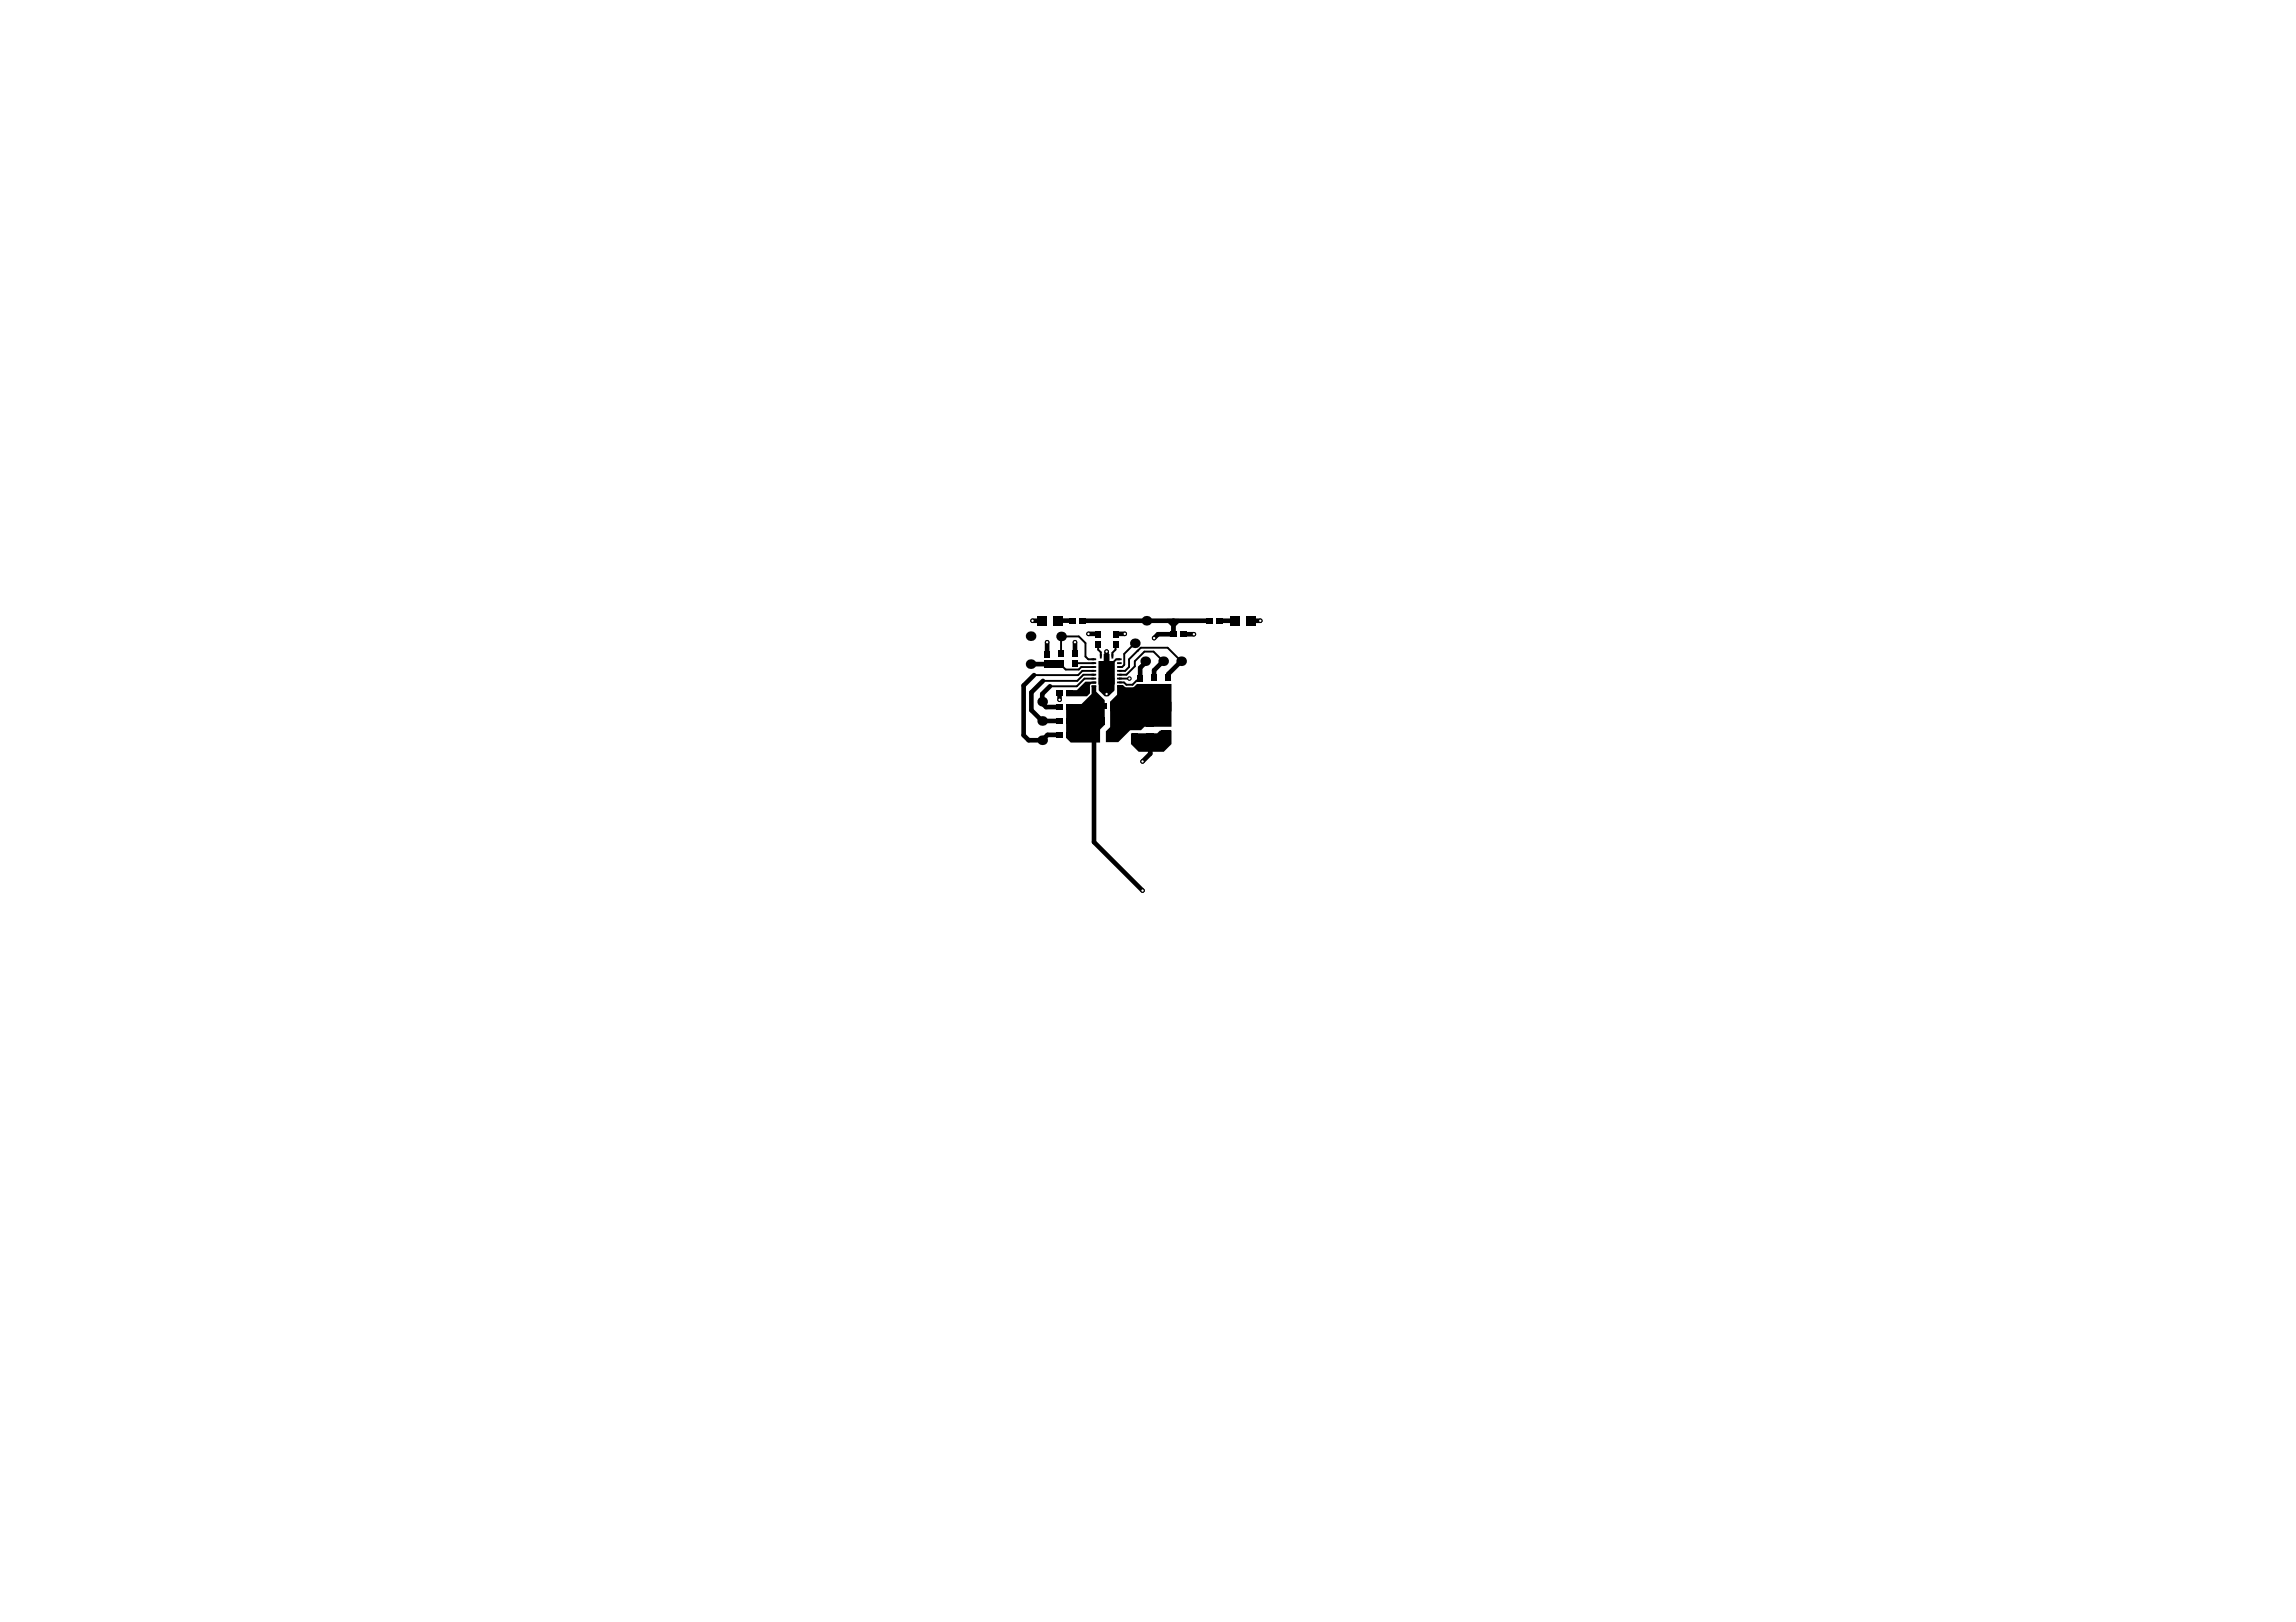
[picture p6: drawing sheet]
<svg xmlns="http://www.w3.org/2000/svg" width="297mm" height="210mm" viewBox="0 0 297 210" stroke-linecap="round" stroke-linejoin="round" font-family="sans-serif">
<g fill="#000">
<path d="M135.1 85.4h2.5v1h-2.5zM137.9 89.3h1.4l1.1-1.1h1.4v.3h-.6l-.2 .1v1.1l-.4 .4h-2.7zM137.9 91.1h2l1.3-1.3v-1.1h.6v.8l1.1 1.1v3.2l-.6 .6v1.7h-3.8l-.6-.6zM142.8 84.6h.2v.5h.3v-.4l.2-.1v.9l.7 .1v2.9l-.7 .1v.9h-.2v-.5h-.3v.5h-.2v-.9l-.7-.1v-2.9l.7-.1zM142.1 87.7h2.1v1.6l-.8 .8h-.5l-.8-.8zM144.5 88.7l.8-.1 .3 .3h.9l.3-.1 .3-.3h4.5v3.6h-8v-1.3l.9-.9zM143.6 90.8h8v3.2h-3.5l-.5 .5h-1.4l-1.5 1.5h-1.6v-1.4l.5-.5zM146.3 94.9h3.4l.4-.4h1.5v1.8l-1 1h-3.3l-1-1zM151.1 80.1h1.5v.5l-.5 .5v1.2h-.8v-.5l.3-.2v-.5l-.5-.5z"/>
<circle cx="133.3" cy="85.9" r=".3"/>
<circle cx="135.5" cy="85.9" r=".3"/>
<circle cx="137.1" cy="90.6" r=".3"/>
</g>
<g fill="none" stroke="#000" stroke-width=".6">
<path d="M133.3 85.9h2.2M133.6 80.3h1.2M133.8 87.4l-1.4 1.3v6.4l.7 .7h1.7l.7-.7h1.6M134.9 88.1l-1.5 1.5v2.3l1.4 1.4h2.2M135.5 83.1v1.5M135.5 84.6h.1M135.8 88.8l-1 1v1.2l.5 .5h1.7M137.1 89.7v.9M138.8 80.3h-1.9M139.1 83.1v1.5M140.1 80.3h16.4M140.8 82l1.3 .1"/>
<path d="M141.5 95.3v13.7l6.3 6.2M143.2 84.3v2.8M145.5 82l-1.2 .1M148.2 85.6l-.2 .1v.2l-.5 .5v1.3M148.8 95.3v2.2l-1 1M150.5 85.6l-1.2 1.1v1M151.8 80.3v1.8h-2l-.5 .5M152.7 85.7l-1.5 1.5-.1 .5M153.1 82.1h1.4M157.8 80.3h2M161.8 80.3h1.2"/>
</g>
<g fill="none" stroke="#000" stroke-width=".25">
<path d="M134.8 90.8h.1M135.5 85.9h.1M136.8 85.8h.2l.9 .8h1.7l.3-.3h1.6M137.3 82.4h2.3l.8 .8v1.8l.4 .3h.7M137.3 82.5v2.1M141.5 87.3h-1.3l-.8 .8h-4.5M141.5 85.8l-2.4 .1M141.5 86.8h-1.5l-.5 .6h-5.7M141.5 87.8h-1.2l-1 1h-3.5M141.5 88.3h.1M142.1 83.4v.7l.3 .3v.5M144.3 83.4v.7l-.4 .4v.4"/>
<path d="M144.8 85.3h-.4l-.6 .6v.2M144.8 85.3h.1M144.8 87.8h.1M144.8 87.8h1.3M144.8 86.3h.1M146.1 87.8h.1M146.8 83.2l-1.4 1.4v1.4l-.2 .3h-.4M147.2 84.2h.1M147.5 87.7l-.2 .4h-.2l-.6 .5h-.8l-.3-.3h-.6M150.5 85.6l-1.3-1.3h-1.1l-1.3 1.3v.6l-1.1 1.1h-.9M152.7 85.7v-.3l-1.6-1.6h-3.5l-1.5 1.5v1l-.5 .5h-.8"/>
</g>
<circle cx="137.1" cy="90.6" r=".15" fill="#fff"/>
<circle cx="147.8" cy="115.2" r=".3" fill="#000"/>
<circle cx="147.8" cy="115.2" r=".15" fill="#fff"/>
<circle cx="145.5" cy="82" r=".3" fill="#000"/>
<circle cx="145.5" cy="82" r=".15" fill="#fff"/>
<circle cx="140.8" cy="82" r=".3" fill="#000"/>
<circle cx="140.8" cy="82" r=".15" fill="#fff"/>
<circle cx="143.2" cy="84.3" r=".3" fill="#000"/>
<circle cx="143.2" cy="84.3" r=".15" fill="#fff"/>
<circle cx="154.5" cy="82.1" r=".3" fill="#000"/>
<circle cx="154.5" cy="82.1" r=".15" fill="#fff"/>
<circle cx="143.2" cy="89.8" r=".3" fill="#000"/>
<circle cx="143.2" cy="89.8" r=".15" fill="#fff"/>
<circle cx="142.6" cy="88.1" r=".3" fill="#000"/>
<circle cx="142.6" cy="88.1" r=".15" fill="#fff"/>
<circle cx="143.8" cy="88.1" r=".3" fill="#000"/>
<circle cx="143.8" cy="88.1" r=".15" fill="#fff"/>
<circle cx="143.8" cy="86.1" r=".3" fill="#000"/>
<circle cx="143.8" cy="86.1" r=".15" fill="#fff"/>
<circle cx="142.6" cy="86.1" r=".3" fill="#000"/>
<circle cx="142.6" cy="86.1" r=".15" fill="#fff"/>
<circle cx="143.2" cy="87.1" r=".3" fill="#000"/>
<circle cx="143.2" cy="87.1" r=".15" fill="#fff"/>
<circle cx="147.8" cy="98.5" r=".3" fill="#000"/>
<circle cx="147.8" cy="98.5" r=".15" fill="#fff"/>
<circle cx="163" cy="80.3" r=".3" fill="#000"/>
<circle cx="163" cy="80.3" r=".15" fill="#fff"/>
<circle cx="133.6" cy="80.3" r=".3" fill="#000"/>
<circle cx="133.6" cy="80.3" r=".15" fill="#fff"/>
<circle cx="149.3" cy="82.6" r=".3" fill="#000"/>
<circle cx="149.3" cy="82.6" r=".15" fill="#fff"/>
<circle cx="146.1" cy="87.8" r=".3" fill="#000"/>
<circle cx="146.1" cy="87.8" r=".15" fill="#fff"/>
<circle cx="133.3" cy="82.3" r=".3" fill="#000"/>
<circle cx="133.3" cy="82.3" r=".15" fill="#fff"/>
<circle cx="139.1" cy="83.1" r=".3" fill="#000"/>
<circle cx="139.1" cy="83.1" r=".15" fill="#fff"/>
<circle cx="135.5" cy="83.1" r=".3" fill="#000"/>
<circle cx="135.5" cy="83.1" r=".15" fill="#fff"/>
<g fill="#000">
<path d="M156.1 80h.9v.7h-.9z" fill-rule="evenodd"/>
<path d="M157.4 80h.9v.7h-.9z" fill-rule="evenodd"/>
<path d="M159.2 79.7h1.1v1.2h-1.1z" fill-rule="evenodd"/>
<path d="M161.2 79.7h1.2v1.2h-1.2z" fill-rule="evenodd"/>
<path d="M134.2 79.7h1.2v1.2h-1.2z" fill-rule="evenodd"/>
<path d="M135.1 84.2h.7v.9h-.7z" fill-rule="evenodd"/>
<path d="M135.1 85.5h.7v.9h-.7z" fill-rule="evenodd"/>
<path d="M136.3 79.7h1.2v1.2h-1.2z" fill-rule="evenodd"/>
<path d="M136.6 93h.9v.7h-.9z" fill-rule="evenodd"/>
<path d="M136.6 91.2h.9v.7h-.9z" fill-rule="evenodd"/>
<path d="M136.6 94.8h.9v.6h-.9z" fill-rule="evenodd"/>
<path d="M136.6 89.4h.9v.7h-.9z" fill-rule="evenodd"/>
<path d="M136.9 85.4h.7v.9h-.7z" fill-rule="evenodd"/>
<path d="M136.9 84.1h.7v.9h-.7z" fill-rule="evenodd"/>
<path d="M138.3 80h.9v.7h-.9z" fill-rule="evenodd"/>
<path d="M137.9 93h.9v.7h-.9z" fill-rule="evenodd"/>
<path d="M137.9 91.2h.9v.7h-.9z" fill-rule="evenodd"/>
<path d="M137.9 94.8h.9v.6h-.9z" fill-rule="evenodd"/>
<path d="M137.9 89.4h.9v.7h-.9z" fill-rule="evenodd"/>
<path d="M138.7 85.4h.7v.9h-.7z" fill-rule="evenodd"/>
<path d="M138.7 84.1h.7v.9h-.7z" fill-rule="evenodd"/>
<path d="M139.6 80h.9v.7h-.9z" fill-rule="evenodd"/>
<path d="M140.8 94.7h1.5v1.2h-1.5z" fill-rule="evenodd"/>
<path d="M141.2 87.2h.6v.2h-.5z" fill-rule="evenodd"/>
<path d="M141.2 86.7h.6v.2h-.5z" fill-rule="evenodd"/>
<path d="M141.2 86.2h.6v.2h-.5z" fill-rule="evenodd"/>
<path d="M141.2 85.7h.6v.2h-.5z" fill-rule="evenodd"/>
<path d="M141.2 85.2h.6v.2h-.5z" fill-rule="evenodd"/>
<path d="M141.2 87.7h.6v.2h-.5z" fill-rule="evenodd"/>
<path d="M141.2 88.2h.6v.2h-.5z" fill-rule="evenodd"/>
<path d="M141.2 88.7h.6v.2h-.5z" fill-rule="evenodd"/>
<path d="M142.1 85.6h2.1l-.1 3-2-.1z" fill-rule="evenodd"/>
<path d="M142.2 92.8h.8v1h-.8z" fill-rule="evenodd"/>
<path d="M142.3 89h.2v.5h-.2z" fill-rule="evenodd"/>
<path d="M142.3 84.7h.2v.5h-.2z" fill-rule="evenodd"/>
<path d="M142.3 91h.9v.7h-.9z" fill-rule="evenodd"/>
<path d="M141.7 82.9h.7v.9h-.7z" fill-rule="evenodd"/>
<path d="M141.7 81.6h.7v.9h-.7z" fill-rule="evenodd"/>
<path d="M143.1 94.7h1.5v1.2h-1.5z" fill-rule="evenodd"/>
<path d="M143.6 91h.9v.7h-.9z" fill-rule="evenodd"/>
<path d="M143.8 88.9l.2 .1v.5h-.2z" fill-rule="evenodd"/>
<path d="M143.8 84.7h.2v.5h-.2z" fill-rule="evenodd"/>
<path d="M143.8 92.8h.8v1h-.8z" fill-rule="evenodd"/>
<path d="M144.5 87.2h.6v.2h-.5z" fill-rule="evenodd"/>
<path d="M144.5 86.7h.6v.2h-.5z" fill-rule="evenodd"/>
<path d="M144.6 86.2h.5v.2h-.5z" fill-rule="evenodd"/>
<path d="M144.5 85.7h.6v.2h-.5z" fill-rule="evenodd"/>
<path d="M144.5 85.2h.6v.2h-.5z" fill-rule="evenodd"/>
<path d="M144.5 87.7h.6v.2h-.5z" fill-rule="evenodd"/>
<path d="M144.5 88.2h.6v.2h-.5z" fill-rule="evenodd"/>
<path d="M144.6 88.7h.5v.2h-.5z" fill-rule="evenodd"/>
<path d="M144 82.9h.7v.9h-.7z" fill-rule="evenodd"/>
<path d="M144 81.6h.7v.9h-.7z" fill-rule="evenodd"/>
<path d="M146.5 93.6h.7v.9h-.7z" fill-rule="evenodd"/>
<path d="M146.5 94.9h.7v.9h-.7z" fill-rule="evenodd"/>
<path d="M147.2 87.3h.7v.9h-.7z" fill-rule="evenodd"/>
<path d="M147.2 88.6h.7v.9h-.7z" fill-rule="evenodd"/>
<path d="M148.3 94.9h1v.8h-1z" fill-rule="evenodd"/>
<path d="M148.3 93.3h1v.8h-1z" fill-rule="evenodd"/>
<path d="M149 87.3h.7v.9h-.7z" fill-rule="evenodd"/>
<path d="M149 88.6h.7v.9h-.7z" fill-rule="evenodd"/>
<path d="M150.2 94.5h1.2v1.6h-1.2z" fill-rule="evenodd"/>
<path d="M150.2 92.3h1.2v1.5h-1.2z" fill-rule="evenodd"/>
<path d="M150.8 87.3h.7v.9h-.7z" fill-rule="evenodd"/>
<path d="M150.8 88.6h.7v.9h-.7z" fill-rule="evenodd"/>
<path d="M151.4 81.7h.9v.7h-.9z" fill-rule="evenodd"/>
<path d="M152.7 81.7h.9v.7h-.9z" fill-rule="evenodd"/>
</g>
<g fill="#000">
<path d="M141.2 87.4h.1zM141.2 86.9h.1zM141.2 86.4h.1zM141.2 85.9h.1zM141.2 85.4h.1zM141.2 87.9h.1zM141.2 88.4h.1zM141.2 88.9h.1zM142.1 88.5l.1 .1zM142.5 88.9v.1zM142.5 84.6v.1zM144 88.9v.1z"/>
<path d="M144 84.6v.1zM144.1 85.5l.1 .1zM144.5 87.4h.1zM144.5 86.9h.1zM144.5 86.4h.1zM144.5 85.9h.1zM144.5 85.4h.1zM144.5 87.9h.1zM144.5 88.4h.1zM144.5 88.9h.1z"/>
<circle cx="133.3" cy="85.9" r=".62"/>
<circle cx="133.3" cy="82.3" r=".62"/>
<circle cx="134.8" cy="90.8" r=".62"/>
<circle cx="134.8" cy="95.8" r=".62"/>
<circle cx="134.8" cy="93.3" r=".62"/>
<circle cx="137.3" cy="82.4" r=".62"/>
<circle cx="140.6" cy="93.1" r=".62"/>
<circle cx="146.8" cy="83.2" r=".62"/>
<circle cx="148.2" cy="85.6" r=".62"/>
<circle cx="148.3" cy="80.3" r=".62"/>
<circle cx="148.6" cy="91.6" r=".62"/>
<circle cx="150.5" cy="85.6" r=".62"/>
<circle cx="152.8" cy="85.6" r=".62"/>
</g>
</svg>
